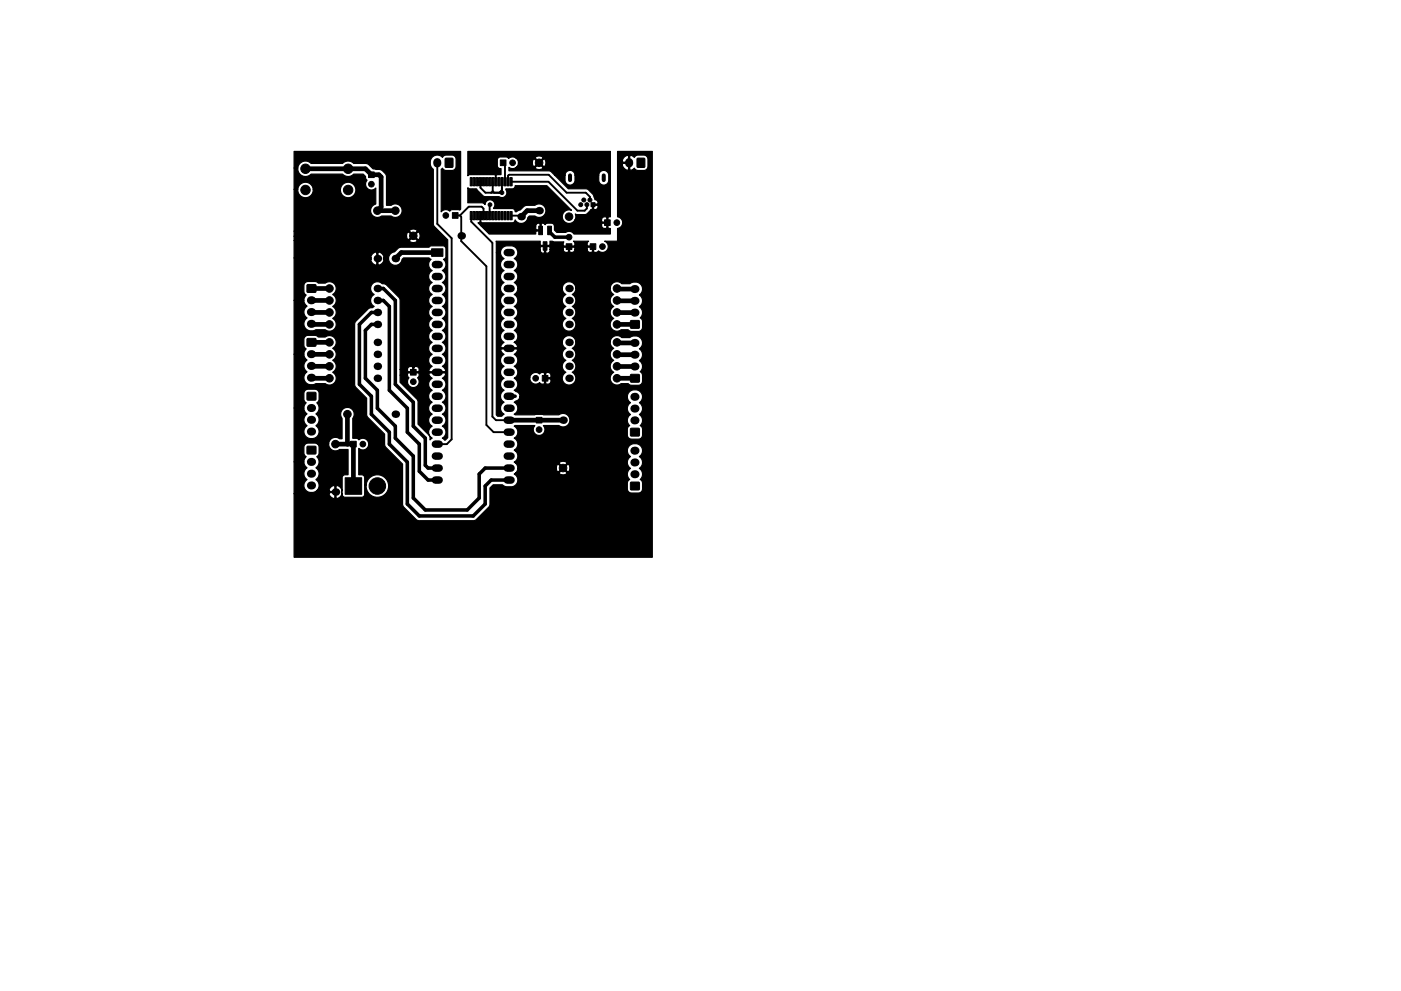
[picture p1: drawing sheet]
<svg xmlns="http://www.w3.org/2000/svg" width="297mm" height="210mm" viewBox="0 0 297 210" stroke-linecap="round" stroke-linejoin="round" font-family="sans-serif">
<g fill="#000" stroke="#000" stroke-width=".21">
<path d="M78.1 36.5h1.2v1.2h-1.2zM94.4 33.6h1.6v1.9l-1.6-.1zM99.7 37.7h.4v1.7h-.4zM100.3 37.7h.5v1.7h-.5zM101 37.7h.4v1.7h-.4zM101.6 37.7h.5v1.7h-.5zM102.3 37.7h.4v1.7h-.4zM102.9 37.7h.5v1.7h-.5zM103.6 37.7h.4v1.7h-.4zM104.2 37.7h.5v1.7h-.5zM104.9 37.7h.4v1.7h-.4zM105.5 37.7h.5v1.7h-.5z"/>
<path d="M106.1 33.9h1.2v1.2h-1.2zM106.2 37.7h.4v1.7h-.4zM106.8 37.7h.5v1.7h-.5zM107.5 37.7h.4v1.7h-.4zM108.1 37.7h.5v1.7h-.5zM135.1 33.6h1.6l-.1 1.9-1.5-.1zM91.5 52.8h2.4v1.6h-2.4zM95.9 45.1h1.2v1.2h-1.2zM99.7 44.9h.4v1.7h-.4zM100.3 44.9h.5v1.7h-.5zM101 44.9h.4v1.7h-.4zM101.6 44.9h.5v1.7h-.5z"/>
<path d="M102.3 44.9h.4v1.7h-.4zM102.9 44.9h.5v1.7h-.5zM103.6 44.9h.4v1.7h-.4zM104.2 44.9h.5v1.7h-.5zM104.9 44.9h.4v1.7h-.4zM105.5 44.9h.5v1.7h-.5zM106.2 44.9h.4v1.7h-.4zM106.8 44.9h.5v1.7h-.5zM107.5 44.9h.4v1.7h-.4zM108.1 44.9h.5v1.7h-.5zM114.2 48h.8v1.8h-.8zM115.2 51.3h.8v1.8h-.8z"/>
<path d="M116.1 48h.8v1.8h-.8zM120.1 51.7h1.1v1.2h-1.1zM125.1 51.7h1.2v1.2h-1.2zM125.3 43h.9v.8h-.9zM128.2 46.6h1.2v1.2h-1.2zM65.1 71.9l1.8-.1 .1 1.6h-1.8zM65.1 60.4h1.8l.1 1.6h-1.8zM87 78.4h1.2v1.2h-1.2zM115 79.7h1.2v1.2h-1.2zM133.7 68.1l1.8-.1v1.6h-1.8zM133.7 79.5h1.8v1.5l-1.8 .1zM65.1 94.7h1.8l.1 1.6h-1.8z"/>
<path d="M65.1 83.3h1.8l.1 1.5-1.8 .1zM74.3 93.6h1.2v1.2h-1.2zM113.7 88.5h1.2v1.2h-1.2zM133.7 90.9h1.8v1.5l-1.8 .1zM73.2 101.4h3.5v3.5h-3.5zM133.7 102.3h1.8v1.6h-1.8z"/>
<circle cx="64.8" cy="35.8" r="1"/>
<circle cx="73.8" cy="35.8" r="1"/>
<circle cx="78.7" cy="39.1" r=".6"/>
<circle cx="108.7" cy="34.5" r=".6"/>
<circle cx="114.3" cy="34.5" r=".8"/>
<circle cx="64.8" cy="40.3" r="1"/>
<circle cx="73.8" cy="40.3" r="1"/>
<circle cx="80" cy="44.7" r=".8"/>
<circle cx="83.8" cy="44.7" r=".8"/>
<circle cx="87.6" cy="50" r=".8"/>
<circle cx="94.5" cy="45.7" r=".6"/>
<circle cx="103.9" cy="43.4" r=".4"/>
<circle cx="106.4" cy="40.9" r=".4"/>
<circle cx="120.6" cy="46" r=".8"/>
<circle cx="120.6" cy="50.3" r=".6"/>
<circle cx="123.1" cy="43.4" r=".42"/>
<circle cx="123.8" cy="42.4" r=".42"/>
<circle cx="124.4" cy="43.4" r=".42"/>
<circle cx="125.1" cy="42.4" r=".42"/>
<circle cx="127.7" cy="52.3" r=".6"/>
<circle cx="130.8" cy="47.2" r=".6"/>
<circle cx="69.8" cy="68.8" r=".8"/>
<circle cx="69.8" cy="63.7" r=".8"/>
<circle cx="69.8" cy="66.3" r=".8"/>
<circle cx="69.8" cy="75.2" r=".8"/>
<circle cx="69.8" cy="61.2" r=".8"/>
<circle cx="69.8" cy="77.7" r=".8"/>
<circle cx="69.8" cy="72.6" r=".8"/>
<circle cx="130.8" cy="63.7" r=".8"/>
<circle cx="130.8" cy="66.3" r=".8"/>
<circle cx="130.8" cy="72.6" r=".8"/>
<circle cx="130.8" cy="77.7" r=".8"/>
<circle cx="130.8" cy="68.8" r=".8"/>
<circle cx="130.8" cy="61.2" r=".8"/>
<circle cx="130.8" cy="75.2" r=".8"/>
<circle cx="69.8" cy="80.3" r=".8"/>
<circle cx="71.1" cy="94.2" r=".8"/>
<circle cx="73.7" cy="87.9" r=".8"/>
<circle cx="76.9" cy="94.2" r=".6"/>
<circle cx="87.6" cy="81" r=".6"/>
<circle cx="113.6" cy="80.3" r=".6"/>
<circle cx="114.3" cy="91.1" r=".6"/>
<circle cx="119.4" cy="99.3" r=".8"/>
<circle cx="130.8" cy="80.3" r=".8"/>
<circle cx="80" cy="103.1" r="1.75"/>
</g>
<g fill="#000">
<circle cx="80" cy="54.9" r=".8"/>
<circle cx="83.8" cy="54.9" r=".8"/>
<circle cx="97.8" cy="50" r=".8"/>
<circle cx="110.5" cy="46" r=".8"/>
<circle cx="114.3" cy="44.7" r=".8"/>
<circle cx="80" cy="72.6" r=".8"/>
<circle cx="80" cy="66.3" r=".8"/>
<circle cx="80" cy="61.2" r=".8"/>
<circle cx="80" cy="63.7" r=".8"/>
<circle cx="80" cy="77.7" r=".8"/>
<circle cx="80" cy="75.2" r=".8"/>
<circle cx="80" cy="68.8" r=".8"/>
<circle cx="120.6" cy="68.8" r=".8"/>
<circle cx="120.6" cy="63.7" r=".8"/>
<circle cx="120.6" cy="75.2" r=".8"/>
<circle cx="120.6" cy="61.2" r=".8"/>
<circle cx="120.6" cy="66.3" r=".8"/>
<circle cx="120.6" cy="72.6" r=".8"/>
<circle cx="120.6" cy="77.7" r=".8"/>
<circle cx="80" cy="80.3" r=".8"/>
<circle cx="83.8" cy="87.9" r=".8"/>
<circle cx="119.4" cy="89.1" r=".8"/>
<circle cx="120.6" cy="80.3" r=".8"/>
<circle cx="71.1" cy="104.4" r=".8"/>
</g>
<g fill="none" stroke="#000" stroke-width="1.7">
<path d="M92.7 34.4v.3M133.4 34.4v.3M65.9 77.6h.3M65.9 75.1h.3M65.9 68.7h.3M65.9 66.2h.3M65.9 63.7h.3M134.5 61.3h.2M134.5 63.8h.2M134.5 66.3h.2M134.5 72.8h.2M134.5 75.3h.2"/>
<path d="M134.5 77.8h.2M65.9 98h.3M65.9 91.6h.3M65.9 89.1h.3M65.9 86.6h.3M65.9 80.1h.3M134.5 98.1h.2M134.5 95.6h.2M134.5 84.2h.2M134.5 86.7h.2M134.5 89.2h.2M65.9 103h.3"/>
<path d="M65.9 100.5h.3M134.5 100.6h.2"/>
</g>
<g fill="none" stroke="#000" stroke-width="1.6">
<path d="M92.3 56.1h.8M92.3 58.7h.8M107.5 53.6h.9M107.5 56.1h.9M107.5 58.7h.9M92.3 61.2h.8M92.3 63.7h.8M92.3 66.3h.8M92.3 68.8h.8M92.3 71.4h.8M92.3 73.9h.8M92.3 76.4h.8"/>
<path d="M92.3 79h.8M107.5 61.2h.9M107.5 63.7h.9M107.5 66.3h.9M107.5 68.8h.9M107.5 71.4h.9M107.5 73.9h.9M107.5 76.4h.9M107.5 79h.9M92.3 99.3h.8M92.3 96.8h.8M92.3 94.2h.8"/>
<path d="M92.3 91.7h.8M92.3 89.1h.8M92.3 86.6h.8M92.3 84.1h.8M92.3 81.5h.8M107.5 99.3h.9M107.5 96.8h.9M107.5 94.2h.9M107.5 91.7h.9M107.5 89.1h.9M107.5 86.6h.9M107.5 84.1h.9"/>
<path d="M107.5 81.5h.9M92.3 101.8h.8M107.5 101.8h.9"/>
</g>
<path d="M120.9 37.2v1M128 37.2v1" fill="none" stroke="#000" stroke-width=".85"/>
<g fill="none" stroke="#000" stroke-width=".4">
<path d="M92.7 34.5v13l3.1 3v42.7l-1.1 1h-2M101.2 38.6h.7v1.2l1 1.1h3.5M104.5 38.6v2M105.1 37.1v1.5M106.4 38.6v2.3M106.7 34.5l.4 .4v3.7M107.7 38.6v-1.3l.2-.2h8.4l3.8 3.8h4.1l.9 .9v.6M108.4 38.6h7.9l6.1 6.1h1.6l.4-.5v-.8M96.5 45.7h1M97.5 45.7l1.9-1.8h2.7l.4 .4v1.5M97.5 45.7l.3 .3v5.2l5.3 5.3v33.7l1.5 1.5h3.3M99.9 45.8v1.2l4.5 4.5v36.9l.8 .7h2.7"/>
<path d="M101.9 45.8v1.2M103.9 43.4l-.1 2.4M104.5 40.6l.3 .3M104.5 40.6l-.4 .3M106.4 40.9h.1M106.4 40.3l-.5 .6M108.4 45.8h1.9l.2 .2"/>
</g>
<path d="M116.5 48.9v.3l1.1 1.1h3M80 61.2h1.3l2.5 2.5v17.8l3.8 3.8v5.1l2.6 2.6v5.7l.6 .6h1.9M80 68.8h-1.3l-1.2 1.3v10.2l2.5 2.5v3.8l3.8 3.8v2.6l3.8 3.8v8.9l2.6 2.5h8.9l2.5-2.5v-5.1l1.3-1.3h5M80 63.7h1.3l1.2 1.3v17.8l3.9 3.8v5.1l2.5 2.5v5.8l1.9 1.8h1.9M80 66.3h-1.3l-2.5 2.5v12.7l2.5 2.6v3.8l3.8 3.8v2.5l3.9 3.8v8.9l2.5 2.6h11.4l2.6-2.6v-3.8l1.2-1.3h3.8M107.9 84.1h1.3" fill="none" stroke="#000" stroke-width=".75"/>
<g fill="none" stroke="#000" stroke-width="1">
<path d="M64.8 35.8h12.7l1.2 1.3h1.6l.5 .4v6.4l-.8 .8h3.8M92.7 53.6h-7.6l-1.3 1.3M114.3 44.7h-2.5l-1.3 1.3M66 68.7l.2 .1h3.6M66 66.2l3.8 .1M66 63.7h3.8M66 61.2h3.8M66 77.6l3.8 .1M66 75.1l3.8 .1M66 72.6h3.8M107.9 71.4h.5M130.8 68.8h3.8"/>
<path d="M130.8 66.3h3.8M130.8 72.6l.1 .2h3.7M130.8 75.2l3.8 .1M130.8 77.7l3.8 .1M130.8 61.2l.1 .1h3.7M130.8 63.7l3.8 .1M66 80.1l.2 .2h3.6M71.1 94.2h3.8v8.9M73.7 87.9v6.3M107.9 89.1h11.5M130.8 80.3h3.8"/>
</g>
<path d="M62.4 32.1h35.3v12.3l-.2 .2-1.7-.1-.5 .3a1.24 1.24 0 0 0-1.8 .2v-9.1l.3-.2 .6 .5h1.4a.89 .89 0 0 0 .9-.9v-1.7l-.4-.6-.5-.1h-1.4l-.6 .5a1.6 1.6 0 0 0-2.3 .1 1.6 1.6 0 0 0 .2 2.2l.2 .2v11.8l.2 .4 2.8 2.8v42l-.5 .5-.6-.4 .1-.1a1.43 1.43 0 0 0-.1-2.5 1.43 1.43 0 0 0 0-2.5 1.43 1.43 0 0 0 0-2.6 1.43 1.43 0 0 0 0-2.5 1.43 1.43 0 0 0 0-2.5l.4-.4a.55 .55 0 0 0 .2-.8h-3.4l-.1 .3 .3 .5 .4 .4h-.1a1.43 1.43 0 0 0 .1 2.5 1.43 1.43 0 0 0 0 2.5 1.43 1.43 0 0 0 0 2.6 1.43 1.43 0 0 0 0 2.5 1.43 1.43 0 0 0 0 2.6l-.4 .3-.2-.9-2.4-2.4v-4.7l-.1-.5-3.7-3.7v-1.5h1.6l.3 .6a1.24 1.24 0 0 0 .1 1.7 1.24 1.24 0 0 0 1.7 0 1.24 1.24 0 0 0 0-1.8 .67 .67 0 0 0 .2-1h-2.1l-.2 .5h-1.6v-1.2h1.6l.2 .5h.9v-1h.3v1h.9l.2-.2a.7 .7 0 0 0-.3-.8 .7 .7 0 0 0-.8 0l-.5-.1a.72 .72 0 0 0-.9 .6h-1.6v-14.8l-.3-.6-2.5-2.5-.3-.2-.7-.1a1.44 1.44 0 0 0-2.1 .1 1.44 1.44 0 0 0 .4 2.2 1.43 1.43 0 0 0 0 2.5l-1.3 .6-2.5 2.5-.3 .5v13.1l.3 .5 2.2 2.3v3.4l.2 .5 3.6 3.7v2.1l.2 .6 3.7 3.7-.1 8.4 .2 .6 2.7 2.7 .5 .3h11.8l.5-.3 2.8-2.9 .1-3.8 .7-.6h1.9l.2 .1a2.48 2.48 0 0 0 1.9 .3 1.44 1.44 0 0 0 1.2-1.2 1.44 1.44 0 0 0-.8-1.5l.4-.3h9.2a.96 .96 0 0 0 1.6 0l-.8-.8-.8 .8h-9.2l.4-.9h8.1a.63 .63 0 0 0 .5 .7l.8-.8h.4l.8 .8 .2-.1 .2-.8-.2-.6-.2-.1-.8 .8h-.4l-.8-.8a.78 .78 0 0 0-.5 .9h-8.1l-.1-.6-.3-.5h9.2l.8 .8 .8-.8-.1-.2-.8-.2-.7 .2v.2h-9.2l-.4-.3h.2a1.44 1.44 0 0 0 0-2.4h23.8l.1 .6 .6 .7a1.49 1.49 0 0 0 0 2.5 1.48 1.48 0 0 0-.2 2.3l-.5 .6v1.4l.2 .5 .5 .4h1.6a.89 .89 0 0 0 .9-.9v-1.4l-.4-.6a1.49 1.49 0 0 0-.2-2.3 1.49 1.49 0 0 0 0-2.5 1.58 1.58 0 0 0-.3-2.7 1.58 1.58 0 0 0-2.3 1.4h-23.8l-.2-.1 .2-.1a1.43 1.43 0 0 0-.2-2.4 1.43 1.43 0 0 0 0-2.6l.2-.1h4.2a1.24 1.24 0 0 0 0 1.7 1.24 1.24 0 0 0 1.8 0 1.24 1.24 0 0 0 0-1.7h3.3a1.44 1.44 0 0 0 1.9-.2 1.44 1.44 0 0 0 0-1.9 1.44 1.44 0 0 0-1.9-.2h-9.3l-.2-.1 .2-.1a1.43 1.43 0 0 0-.2-2.5l.4-.2a1.06 1.06 0 0 0 .8-.9h22.8l.1 .6 .6 .6a1.49 1.49 0 0 0 0 2.5 1.48 1.48 0 0 0-.2 2.4l-.5 .6v1.4l.2 .5 .5 .4h1.6a.89 .89 0 0 0 .9-.9v-1.4l-.4-.7a1.49 1.49 0 0 0-.2-2.3 1.49 1.49 0 0 0 0-2.5 1.58 1.58 0 0 0-.3-2.6 1.58 1.58 0 0 0-2.3 1.4h-22.8v-.1a1.5 1.5 0 0 0-1-1.2l-.2-.1 .2-.1a1.43 1.43 0 0 0-.2-2.4l.2-.2h3.1v.3a1.24 1.24 0 0 0 .8 1 1.24 1.24 0 0 0 1.3-.2 .67 .67 0 0 0 1 .1v-.9h.3v.9l.2 .2a.7 .7 0 0 0 .8-.3 .7 .7 0 0 0-.1-.8h-1.2v-1.2h.3v.9h.9l.2-.1a.7 .7 0 0 0-.2-.8 .7 .7 0 0 0-.9 0l-.7-.2-.6 .3a1.24 1.24 0 0 0-2.1 .8h-3.1l.2-.1a1.43 1.43 0 0 0-.4-2.3 1.43 1.43 0 0 0 0-2.5l.5-.4a.55 .55 0 0 0 .1-.8h-3.3l-.1 .3 .2 .5 .5 .4h-.2a1.43 1.43 0 0 0 .2 2.5 1.43 1.43 0 0 0 0 2.6 1.43 1.43 0 0 0 0 2.5 1.43 1.43 0 0 0 0 2.5 1.43 1.43 0 0 0 0 2.6 1.69 1.69 0 0 1-1.4 .4l-.3-.3v-34.4h.9l.3 .8 .5 .5h-.2a1.43 1.43 0 0 0 .2 2.5 1.43 1.43 0 0 0 0 2.5 1.43 1.43 0 0 0 0 2.6 1.43 1.43 0 0 0 0 2.5 1.43 1.43 0 0 0 0 2.6 1.43 1.43 0 0 0 0 2.5 1.43 1.43 0 0 0 0 2.5l-.5 .4a.55 .55 0 0 0-.1 .8h3.3l.1-.2-.1-.4-.6-.6h10.2l.3 .8 .5 .5a1.43 1.43 0 0 0 0 2.5 1.43 1.43 0 0 0 0 2.6 1.44 1.44 0 0 0-.5 2.2 1.44 1.44 0 0 0 2.3 0 1.44 1.44 0 0 0-.5-2.2 1.43 1.43 0 0 0 0-2.6 1.43 1.43 0 0 0 0-2.5l.5-.5 .3-.9h7.3l.1 .8 .6 .6a1.44 1.44 0 0 0 0 2.5 1.44 1.44 0 0 0 0 2.6 1.44 1.44 0 0 0-.5 2 1.44 1.44 0 0 0 2.1 .4h1.5l.7 .3h1.4l.5-.1 .4-.6v-1.3l-.1-.5-.4-.3a1.48 1.48 0 0 0-.1-2.4 1.49 1.49 0 0 0 0-2.5 1.57 1.57 0 0 0 .2-2.3 1.57 1.57 0 0 0-2.3-.1l-1.8-.1a1.44 1.44 0 0 0-2.3 1h-7.3v-.1a1.44 1.44 0 0 0-1.6-1.2 1.44 1.44 0 0 0-1.3 1.4h-10.2a1.43 1.43 0 0 0 0-2.5 1.43 1.43 0 0 0 0-2.5 1.43 1.43 0 0 0 0-2.6 1.43 1.43 0 0 0 0-2.5l.5-.5 .3-.8h9.4l.3 .8 .5 .5h-.2a1.43 1.43 0 0 0 .2 2.5 1.43 1.43 0 0 0 0 2.6 1.44 1.44 0 0 0-.5 2.1 1.44 1.44 0 0 0 2.3 0 1.44 1.44 0 0 0-.5-2.1 1.43 1.43 0 0 0 0-2.6 1.43 1.43 0 0 0 0-2.5l.5-.5 .3-.9h7.3l.1 .8 .6 .6a1.44 1.44 0 0 0 0 2.5 1.44 1.44 0 0 0 0 2.6 1.44 1.44 0 0 0-.5 2 1.44 1.44 0 0 0 2.1 .4h1.5l.7 .3h1.4l.5-.1 .4-.6v-1.4l-.1-.5-.4-.3a1.48 1.48 0 0 0-.1-2.3 1.49 1.49 0 0 0 0-2.5 1.57 1.57 0 0 0 .2-2.3 1.57 1.57 0 0 0-2.3-.1l-1.8-.1a1.44 1.44 0 0 0-2.3 1h-7.3v-.2a1.44 1.44 0 0 0-1.6-1.1 1.44 1.44 0 0 0-1.3 1.4h-9.4l-.3-.8-.5-.5h.2a1.43 1.43 0 0 0-.2-2.5 1.43 1.43 0 0 0 0-2.5 1.42 1.42 0 0 0 .7-1.8h4.8v.1a.55 .55 0 0 0 .9 .4v-1.3h.3v1.3l.2 .1a.67 .67 0 0 0 .7-.8h2.8v.1a.67 .67 0 0 0 1.1 .4v-1h.3v1l.1 .2a.72 .72 0 0 0 1-.7h2.6v.1a.67 .67 0 0 0 1.1 .4v-1h-.9l-.2 .5h-2.6l-.2-.5h-2.1l-.2 .5h-2.8v-.4l-.2-.2h-1.7l-.2 .2v.6h-4.8l-.5-.7-.8-.2a2.12 2.12 0 0 0-1.9 .4l-.3 .4-.1 .6h-.9v-2.4h9.3v.7l.2 .2h1.7l.2-.2v-.7l2.9 .1-.1 .7 .2 .2h2.1l.2-.2v-.4l-.3-.4h3.2a.67 .67 0 0 0-.1 1h1.2v1.2a.67 .67 0 0 0 1-.2 1.24 1.24 0 0 0 1.9-.2 1.24 1.24 0 0 0-.6-1.8l2.7-.1v-2.6a1.24 1.24 0 0 0 1.1-1.3 1.24 1.24 0 0 0-1.1-1.2v-11.1h1a1.14 1.14 0 0 0 1.4 1.1v-1.3h-1.2l-.2 .2h-1v-.7h1l.2 .2h1.2v-1.3h.2v2.9l.3 .1 .7-.4 .6 .5h1.4a.89 .89 0 0 0 .9-.9v-1.7l-.4-.6-.5-.1h-1.4l-.6 .5-.7-.5-.3 .2a1.18 1.18 0 0 0-1.6 1.1h-1v-2.1h7.4v86.1h-75.9v-13.5h7.3l.5 .8a.62 .62 0 0 0 .8 .2v-1.2h-1.2l-.1 .2h-7.3v-6.7h2l.3 .8 .4 .4a1.49 1.49 0 0 0 0 2.5 1.57 1.57 0 0 0-.2 2.4 1.57 1.57 0 0 0 2.3-.1h2.5l.1 .3h1.2v-1.2a1.02 1.02 0 0 0-1.3 .9h-2.5l.2-.2a1.49 1.49 0 0 0-.4-2.1 1.49 1.49 0 0 0 0-2.5 1.48 1.48 0 0 0 .2-2.3l.4-.6 .1-1.4-.2-.5-.4-.3h2.6a1.44 1.44 0 0 0 .7 1.4 1.44 1.44 0 0 0 1.6-.1h1.8v5.3h-.6a.64 .64 0 0 0-.7 .7v2.9h-.1a.95 .95 0 0 0-1.2-1.2v2.6l.3 .1 .6-.3 .4-.8-.1-.2h.1a.74 .74 0 0 0 .7 1h3.7l.4-.5v-2.1h.3v.5a2.4 2.4 0 0 0 3.7 1.8 2.4 2.4 0 0 0 0-4.1 2.4 2.4 0 0 0-3.7 1.8h-.3v-1.5a.64 .64 0 0 0-.6-.7h-.6v-5.5a1.24 1.24 0 0 0 1.8-.1 1.24 1.24 0 0 0-.1-1.8 1.24 1.24 0 0 0-1.7 0l-.4-.3h-.9v-4.2a1.44 1.44 0 0 0-.2-2 1.44 1.44 0 0 0-1.9 0 1.44 1.44 0 0 0-.2 2v4.3h-.5a1.44 1.44 0 0 0-2.3 1h-4.7l-.6 .6v1.6l.5 .6-.4 .5-.1 .6h-2v-11.4h2l.3 .8 .4 .4a1.49 1.49 0 0 0 0 2.5 1.53 1.53 0 0 0-.2 2.3 1.53 1.53 0 0 0 2.3 0 1.53 1.53 0 0 0-.2-2.3 1.49 1.49 0 0 0 0-2.5 1.48 1.48 0 0 0 .2-2.3l.4-.7 .1-1.3-.2-.5-.6-.4h-1.6a.89 .89 0 0 0-.9 .9v1.3l.5 .7-.4 .5-.1 .6h-2v-11.5h2l.1 .6 .6 .7a1.49 1.49 0 0 0 0 2.5 1.56 1.56 0 0 0-.3 2.2 1.56 1.56 0 0 0 2.2 .3h2l.2 .1a1.44 1.44 0 0 0 1.9-.6 1.44 1.44 0 0 0-.6-1.9 1.44 1.44 0 0 0 0-2.6 1.44 1.44 0 0 0 0-2.5 1.44 1.44 0 0 0 .6-2 1.44 1.44 0 0 0-2.1-.4h-1.5l-.7-.3h-1.5l-.5 .1-.4 .6v1.3l.2 .5 .3 .3-.4 .6-.1 .5h-2v-11.4h2l.3 .8 .4 .5a1.49 1.49 0 0 0 0 2.5 1.56 1.56 0 0 0-.3 2.2 1.56 1.56 0 0 0 2.2 .3h2l.2 .1a1.44 1.44 0 0 0 1.9-.6 1.44 1.44 0 0 0-.6-1.9 1.44 1.44 0 0 0 0-2.6 1.44 1.44 0 0 0 0-2.5 1.44 1.44 0 0 0 .6-2.1 1.44 1.44 0 0 0-2.1-.3h-1.5l-.7-.4h-1.5l-.5 .2-.4 .5v1.4l.2 .5 .3 .3-.4 .5-.1 .6h-2v-9h16.2v.3h.1a.95 .95 0 0 0 1.2 1.1v-2.5h.2v2.5l.3 .2 .8-.6 .2-.5-.1-.2 .1-.1h1a1.44 1.44 0 0 0 1.3 1.4 1.44 1.44 0 0 0 1.5-1.3l.4-.3h5.4l.4 .3a1.43 1.43 0 0 0 .2 2.4 1.43 1.43 0 0 0 0 2.5 1.43 1.43 0 0 0 0 2.6 1.43 1.43 0 0 0 0 2.5 1.43 1.43 0 0 0 0 2.6 1.43 1.43 0 0 0 0 2.5 1.43 1.43 0 0 0 0 2.5 1.43 1.43 0 0 0 0 2.6 1.43 1.43 0 0 0 0 2.5l-.4 .4a.55 .55 0 0 0-.2 .8h3.4l.1-.3-.3-.5-.4-.4 .1-.1a1.43 1.43 0 0 0-.1-2.4 1.43 1.43 0 0 0 0-2.6 1.43 1.43 0 0 0 0-2.5 1.43 1.43 0 0 0 0-2.5 1.43 1.43 0 0 0 0-2.6 1.43 1.43 0 0 0 0-2.5 1.43 1.43 0 0 0 0-2.6 1.43 1.43 0 0 0 0-2.5 1.43 1.43 0 0 0 .2-2.4l.4-.2 .1-.3v-1.7l-.1-.5-.5-.1h-2.5l-.4 .3h-6.1l-.4 .1-.9 .8-.8 .4-.3 .5-.1 .6h-1l-.1-.2a1.03 1.03 0 0 0-1.4-1.1 .95 .95 0 0 0-1.2 1.1h-16.3v-3.7h24.4a.96 .96 0 0 0 1.6 0l-.8-.8-.8 .8h-24.4v-.9h23.8l.2 .7h.2l.9-.8h.3l.8 .8a.96 .96 0 0 0 0-1.6l-.8 .8h-.3l-.9-.8-.2 .1-.2 .8h-23.8v-1.1h24.4l.8 .9 .8-.9a.96 .96 0 0 0-1.6 0h-24.4v-8.9h.7v.4a1.64 1.64 0 0 0 1.8 1.4 1.64 1.64 0 0 0 1.5-1.8h5.8v.4a1.64 1.64 0 0 0 2.5 1.2 1.64 1.64 0 0 0 0-2.8 1.64 1.64 0 0 0-2.5 1.2h-5.8l-.1-.3a1.64 1.64 0 0 0-1.7-1.1 1.64 1.64 0 0 0-1.5 1.4h-.7v-4.5h.7v.4a1.64 1.64 0 0 0 1.1 1.4 1.64 1.64 0 0 0 1.7-.5h6.7l.2 .2a1.63 1.63 0 0 0 2.2-.2h2l.5 .5 .3 .9a1.24 1.24 0 0 0 .1 1.7 1.24 1.24 0 0 0 1.8-.1l-.1 3.4a1.44 1.44 0 0 0-.9 2.1 1.44 1.44 0 0 0 2.2 .4h2l.2 .2a1.44 1.44 0 0 0 2.2-1.4 1.44 1.44 0 0 0-2.4-1h-1l.1-6.1-.4-.8-.8-.7-1.7-.2-1.2-1-2.9-.1-.1-.2a1.63 1.63 0 0 0-2.3 .2h-6.7l-.1-.2a1.64 1.64 0 0 0-2.7 1.1h-.7zM99.2 32.1h30.2v13.9l-.5 .2v2.1l.5 .2v1.2h-7.7l-.1-.2a1.23 1.23 0 0 0-1.7-.2h-1.8l-.5-.5-.1-1h10a.66 .66 0 0 0 .4 .6 .66 .66 0 0 0 .8-.1v-.9h-1l-.2 .4h-10l-.5-.4h-1l-.4 .3-.3-.3h-.4l-.2 .1 .1 1.5h-1.1l-.1 .2v.5h-9.9l-1.6-1.7h11.5v.6l.1 .2h.8v-1.3a.56 .56 0 0 0-.6 0 .56 .56 0 0 0-.3 .5h-11.5l-.8-.7 .6-.2 .2 .2h6.5l.4-.2 .2-.5 .1 .2a1.44 1.44 0 0 0 1.5 .6 1.44 1.44 0 0 0 1.1-1.3l.3-.3h1.2a1.44 1.44 0 0 0 2-.1 1.44 1.44 0 0 0 0-2 1.44 1.44 0 0 0-2-.1h-2.1l-1 .9-.8 .4h-.3l-.1-.4-.4-.2-4-.1a1.07 1.07 0 0 0-.3-1.7 1.07 1.07 0 0 0-1.5 .9l-.6-.4h-3.1v-3.2l.4 .3h1.5l1.2 1.4 .5 .2h3a1.04 1.04 0 0 0 1.4-.1 1.04 1.04 0 0 0 0-1.3v-.2h1.4a.64 .64 0 0 0 .6-.7h6.7l5.3 5.2a1.44 1.44 0 0 0-1.9 .8 1.44 1.44 0 0 0 .7 1.9 1.44 1.44 0 0 0 1.9-.7h5.6l.2 .5h1v-.9l-.2-.2a.72 .72 0 0 0-1 .6h-5.6l.2-.5-.1-.7 .4 .1h1.9l.9-1 .4-.2v-.7h.3v.7a.55 .55 0 0 0 .7 0 .55 .55 0 0 0 0-.7h-1l.1-.3h.9a.62 .62 0 0 0-.5-1l-.3-1-1.1-1.1-.5-.2-3.7 .1-2.9-2.9h2.2v1.1a1.06 1.06 0 0 0 1.1 1 1.06 1.06 0 0 0 1-1v-1.1h5l.1 1.2a1.06 1.06 0 0 0 1.1 .9 1.06 1.06 0 0 0 1-1l-.1-1.3a1.06 1.06 0 0 0-1.1-.8 1.06 1.06 0 0 0-1 1h-5v-.2a1.06 1.06 0 0 0-1.1-.8 1.06 1.06 0 0 0-1 1h-2.2l-.8-.8-.5-.2h-8.4v-.7l.7 .3 .8-.3h4.1l.1 .3 .8 .2 .6-.2 .1-.3-.8-.8-.8 .8h-4.1l.4-.4 .1-.5h3l.2 .7 .2 .1 .8-.9h.4l.8 .9a.96 .96 0 0 0 0-1.7l-.8 .8h-.4l-.8-.8-.2 .1-.2 .8h-3l-.1-.6-.4-.5h4.1l.8 .9 .8-.9-.1-.2-.8-.2-.6 .2-.1 .2h-4.1a1.22 1.22 0 0 0-1.6 .1l-.4-.3-1.7 .1-.2 .4-.1 1.3a.66 .66 0 0 0 .8 .7v1.2h-.8l-.3 .2-.2-.2h-5.2l-.5 .3z" fill="#000" stroke="#000" stroke-width=".25"/>
</svg>
